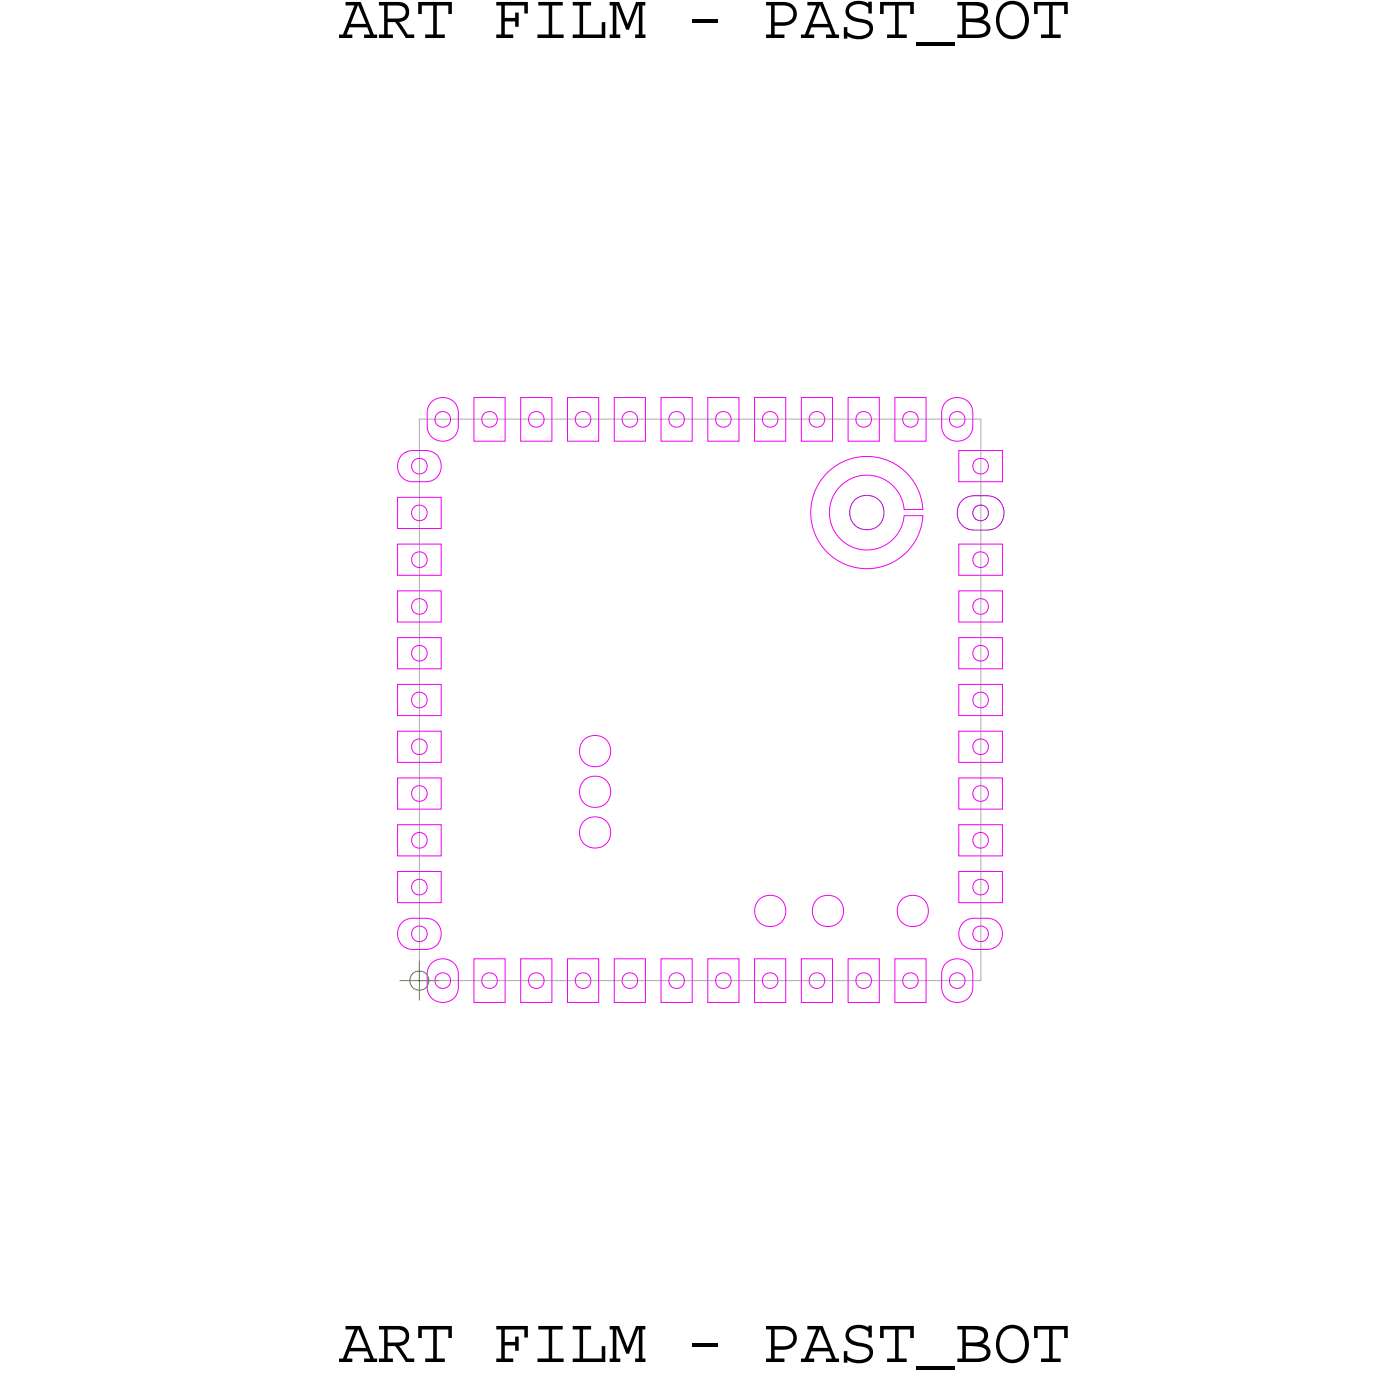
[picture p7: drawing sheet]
<svg xmlns="http://www.w3.org/2000/svg" width="45mm" height="45mm" viewBox="0 0 45 45" stroke-linecap="round" stroke-linejoin="round" font-family="sans-serif">
<defs><g id="words">
<g font-size="2.1">
<text x="10.9" y="1.2">ART FILM - PAST_BOT</text>
<text x="10.9" y="43.7">ART FILM - PAST_BOT</text>
</g>
</g></defs>
<!-- layer: Board Outline -->
<path d="M13.5 13.4h18v18h-18z" fill="none" stroke="#acacac" stroke-width=".03"/>
<!-- layer: Nets -->
<g fill="none" stroke="#f200f2" stroke-width=".03">
<path d="M12.8 17.4h1.3v1h-1.3zM12.8 18.9h1.3v1.1h-1.3zM12.8 15.9h1.3v1h-1.3zM12.9 14.6a.87 .87 0 0 1 1.2 .2v.3a.8 .8 0 0 1-1.3 0v-.3zM13.3 17.8l.2-.1 .1 .1 .1 .1-.1 .2-.1 .1-.2-.1-.1-.2zM13.3 19.3l.2-.1 .1 .1 .1 .1-.1 .2-.1 .1-.2-.1-.1-.2zM13.3 14.8l.2-.1 .1 .1 .1 .1-.1 .2-.1 .1-.2-.1-.1-.2zM13.3 16.3l.2-.1 .1 .1 .1 .1-.1 .2-.1 .1-.2-.1-.1-.2zM13.8 12.9l.3-.1h.2a.8 .8 0 0 1 0 1.3h-.2a.87 .87 0 0 1-.3-1.2zM14 13.3l.2-.1 .2 .1 .1 .1-.1 .2-.2 .1-.2-.1-.1-.2zM15.2 12.7h1v1.4h-1zM15.5 13.3l.2-.1 .2 .1 .1 .1-.1 .2-.2 .1-.2-.1-.1-.2z"/>
<path d="M16.7 12.7h1v1.4h-1zM17 13.3l.2-.1 .2 .1 .1 .1-.1 .2-.2 .1-.2-.1-.1-.2zM18.2 12.7h1v1.4h-1zM18.5 13.3l.2-.1 .2 .1 .1 .1-.1 .2-.2 .1-.2-.1-.1-.2zM19.7 12.7h1v1.4h-1zM20 13.3l.2-.1 .2 .1 .1 .1-.1 .2-.2 .1-.2-.1-.1-.2zM21.2 12.7h1v1.4h-1zM21.5 13.3l.2-.1 .2 .1 .1 .1-.1 .2-.2 .1-.2-.1-.1-.2zM22.7 12.7h1v1.4h-1zM23 13.3l.2-.1 .2 .1 .1 .1-.1 .2-.2 .1-.2-.1-.1-.2zM24.2 12.7h1v1.4h-1zM24.5 13.3l.2-.1 .2 .1 .1 .1-.1 .2-.2 .1-.2-.1-.1-.2z"/>
<path d="M25.7 12.7h1v1.4h-1zM26 13.3l.2-.1 .2 .1 .1 .1-.1 .2-.2 .1-.2-.1-.1-.2zM26.5 15.2a1.8 1.8 0 0 1 1.9-.4 1.8 1.8 0 0 1 1.2 1.5h-.6a1.2 1.2 0 0 0-1.8-.9 1.2 1.2 0 0 0 0 2.1 1.2 1.2 0 0 0 1.8-1h.6a1.8 1.8 0 0 1-2.5 1.6 1.8 1.8 0 0 1-.6-2.9zM27.2 12.7h1v1.4h-1zM27.5 13.3l.2-.1 .2 .1 .1 .1-.1 .2-.2 .1-.2-.1-.1-.2zM28.7 12.7h1v1.4h-1zM29 13.3l.2-.1 .2 .1 .1 .1-.1 .2-.2 .1-.2-.1-.1-.2zM30.3 12.9l.3-.1h.2a.8 .8 0 0 1 0 1.3h-.2a.87 .87 0 0 1-.3-1.2zM30.5 13.3l.2-.1 .2 .1 .1 .1-.1 .2-.2 .1-.2-.1-.1-.2zM30.7 18.9h1.5v1.1h-1.5zM30.7 14.4h1.5v1.1h-1.5zM30.7 17.4h1.5v1h-1.5z"/>
<path d="M31.3 19.3l.1-.1 .2 .1 .1 .1-.1 .2-.2 .1-.1-.1-.1-.2zM31.3 14.8l.1-.1 .2 .1 .1 .1-.1 .2-.2 .1-.1-.1-.1-.2zM31.3 17.8l.1-.1 .2 .1 .1 .1-.1 .2-.2 .1-.1-.1-.1-.2zM12.8 24.9h1.3v1.1h-1.3zM12.8 23.4h1.3v1.1h-1.3zM12.8 27.9h1.3v1.1h-1.3zM12.8 26.4h1.3v1h-1.3zM12.8 21.9h1.3v1h-1.3zM12.8 20.4h1.3v1h-1.3zM12.9 29.6a.87 .87 0 0 1 1.2 .2v.3a.8 .8 0 0 1-1.3 0v-.3zM13.3 29.8l.2-.1 .1 .1 .1 .1-.1 .2-.1 .1-.2-.1-.1-.2zM13.3 25.3l.2-.1 .1 .1 .1 .1-.1 .2-.1 .1-.2-.1-.1-.2z"/>
<path d="M13.3 23.8l.2-.1 .1 .1 .1 .1-.1 .2-.1 .1-.2-.1-.1-.2zM13.3 28.3l.2-.1 .1 .1 .1 .1-.1 .2-.1 .1-.2-.1-.1-.2zM13.3 26.8l.2-.1 .1 .1 .1 .1-.1 .2-.1 .1-.2-.1-.1-.2zM13.3 22.3l.2-.1 .1 .1 .1 .1-.1 .2-.1 .1-.2-.1-.1-.2zM13.3 20.8l.2-.1 .1 .1 .1 .1-.1 .2-.1 .1-.2-.1-.1-.2zM13.8 30.9l.3-.1h.2a.8 .8 0 0 1 0 1.3h-.2a.87 .87 0 0 1-.3-1.2zM14 31.3l.2-.1 .2 .1 .1 .1-.1 .2-.2 .1-.2-.1-.1-.2zM15.2 30.8h1v1.3h-1zM15.5 31.3l.2-.1 .2 .1 .1 .1-.1 .2-.2 .1-.2-.1-.1-.2zM16.7 30.8h1v1.3h-1zM17 31.3l.2-.1 .2 .1 .1 .1-.1 .2-.2 .1-.2-.1-.1-.2zM18.2 30.8h1v1.3h-1z"/>
<path d="M18.5 31.3l.2-.1 .2 .1 .1 .1-.1 .2-.2 .1-.2-.1-.1-.2zM19.7 30.8h1v1.3h-1zM20 31.3l.2-.1 .2 .1 .1 .1-.1 .2-.2 .1-.2-.1-.1-.2zM21.2 30.8h1v1.3h-1zM21.5 31.3l.2-.1 .2 .1 .1 .1-.1 .2-.2 .1-.2-.1-.1-.2zM22.7 30.8h1v1.3h-1zM23 31.3l.2-.1 .2 .1 .1 .1-.1 .2-.2 .1-.2-.1-.1-.2zM24.2 30.8h1v1.3h-1zM24.5 31.3l.2-.1 .2 .1 .1 .1-.1 .2-.2 .1-.2-.1-.1-.2zM25.7 30.8h1v1.3h-1zM26 31.3l.2-.1 .2 .1 .1 .1-.1 .2-.2 .1-.2-.1-.1-.2zM27.2 30.8h1v1.3h-1z"/>
<path d="M27.5 31.3l.2-.1 .2 .1 .1 .1-.1 .2-.2 .1-.2-.1-.1-.2zM28.7 30.8h1v1.3h-1zM29 31.3l.2-.1 .2 .1 .1 .1-.1 .2-.2 .1-.2-.1-.1-.2zM30.3 30.9l.3-.1h.2a.8 .8 0 0 1 0 1.3h-.2a.87 .87 0 0 1-.3-1.2zM30.5 31.3l.2-.1 .2 .1 .1 .1-.1 .2-.2 .1-.2-.1-.1-.2zM30.7 26.4h1.5v1h-1.5zM30.7 24.9h1.5v1.1h-1.5zM30.7 23.4h1.5v1.1h-1.5zM30.7 21.9h1.5v1h-1.5zM30.7 20.4h1.5v1h-1.5zM30.7 27.9h1.5v1.1h-1.5zM30.9 29.6a.87 .87 0 0 1 1.2 .2v.3a.8 .8 0 0 1-1.3 0v-.3z"/>
<path d="M31.3 29.8l.1-.1 .2 .1 .1 .1-.1 .2-.2 .1-.1-.1-.1-.2zM31.3 26.8l.1-.1 .2 .1 .1 .1-.1 .2-.2 .1-.1-.1-.1-.2zM31.3 25.3l.1-.1 .2 .1 .1 .1-.1 .2-.2 .1-.1-.1-.1-.2zM31.3 23.8l.1-.1 .2 .1 .1 .1-.1 .2-.2 .1-.1-.1-.1-.2zM31.3 22.3l.1-.1 .2 .1 .1 .1-.1 .2-.2 .1-.1-.1-.1-.2zM31.3 20.8l.1-.1 .2 .1 .1 .1-.1 .2-.2 .1-.1-.1-.1-.2zM31.3 28.3l.1-.1 .2 .1 .1 .1-.1 .2-.2 .1-.1-.1-.1-.2z"/>
<circle cx="19.1" cy="25.4" r=".5"/>
<circle cx="19.1" cy="26.7" r=".5"/>
<circle cx="19.1" cy="24.1" r=".5"/>
<circle cx="24.7" cy="29.2" r=".5"/>
<circle cx="26.6" cy="29.2" r=".5"/>
<circle cx="29.3" cy="29.2" r=".5"/>
</g>
<g fill="none" stroke="#8d00d9" stroke-width=".03">
<path d="M30.9 16a.93 .93 0 0 1 1.3 .3v.3a.85 .85 0 0 1-1.5 0v-.3zM31.3 16.3l.1-.1 .2 .1 .1 .1-.1 .2-.2 .1-.1-.1-.1-.2z"/>
<circle cx="27.8" cy="16.4" r=".55"/>
</g>
<!-- layer: Drawing Origin -->
<path d="M12.8 31.4h1.3M13.2 31.2l.3-.1 .2 .1 .1 .2-.1 .3-.2 .1-.3-.1-.1-.3zM13.5 30.8v1.3" fill="none" stroke="#638b3a" stroke-width=".03"/>
<use href="#words"/>
</svg>
